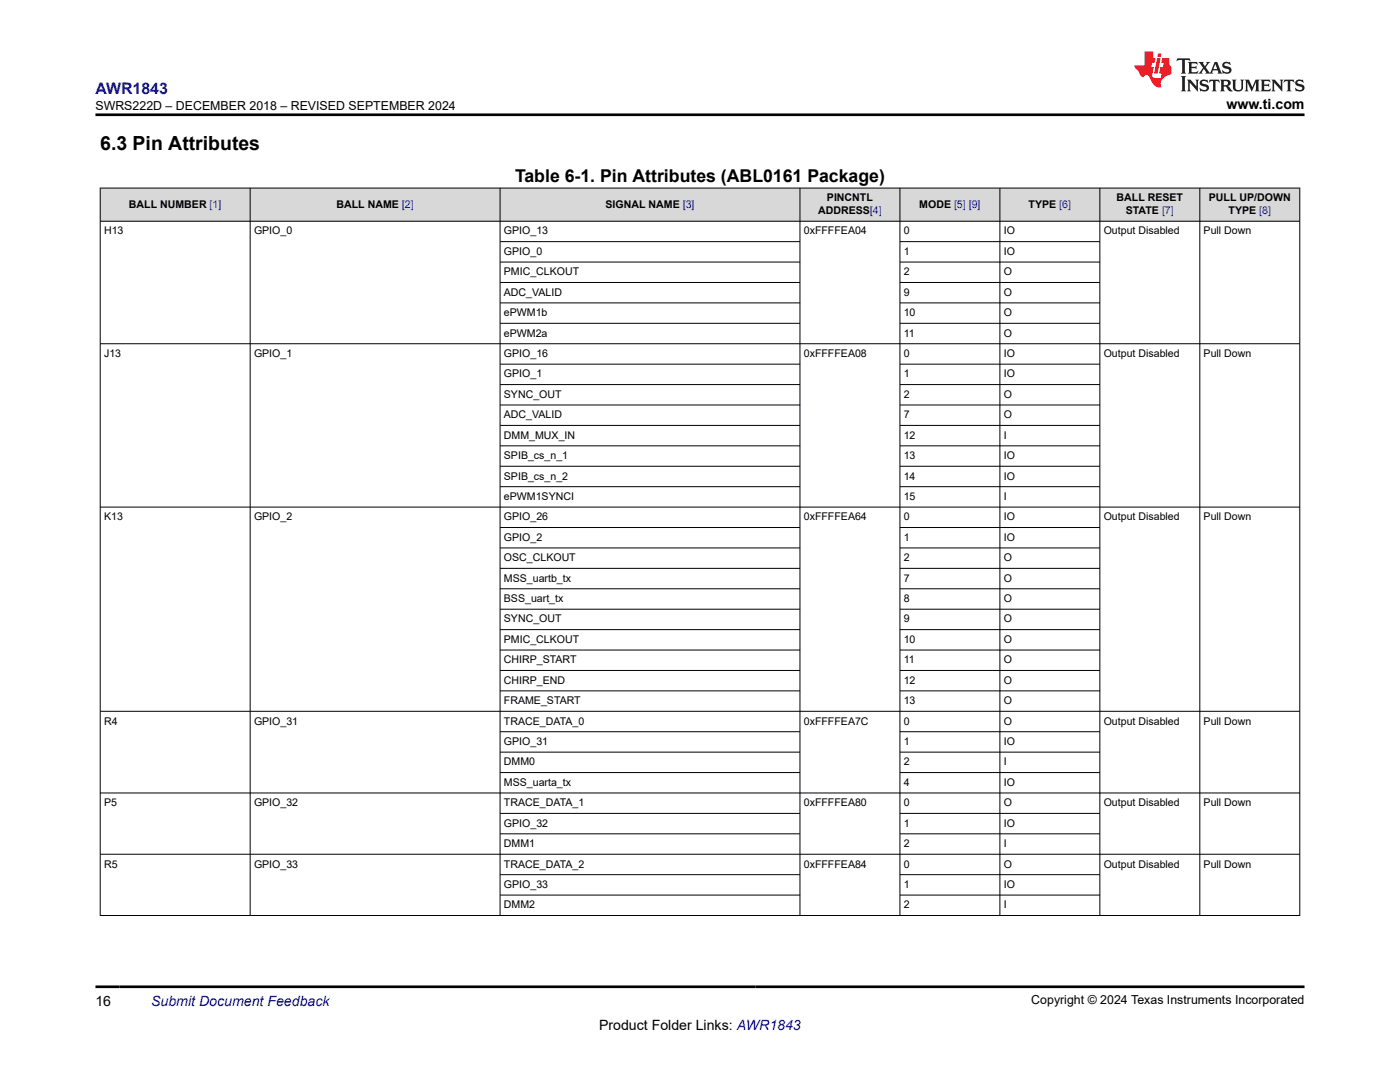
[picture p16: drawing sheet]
<svg xmlns="http://www.w3.org/2000/svg" width="279mm" height="216mm" viewBox="0 0 279 216" stroke-linecap="round" stroke-linejoin="round" font-family="sans-serif">
<defs><g id="words">
<text font-size="3.9" x="20" y="29.9">6.3 Pin Attributes</text>
<text font-size="3.5" x="102.8" y="36.4">Table 6-1. Pin Attributes (ABL0161 Package)</text>
<text font-size="3.2" fill="#00f" x="19" y="18.7">AWR1843</text>
<g font-size="2.8">
<text x="244.8" y="21.8">www.ti.com</text>
<text x="19" y="200.7">16</text>
<text x="119.6" y="205.5">Product Folder Links: AWR1843</text>
</g>
<text font-size="2.8" fill="#00f" x="30.2" y="200.7">Submit Document Feedback</text>
<g font-size="2.5">
<text x="19" y="21.9">SWRS222D – DECEMBER 2018 – REVISED SEPTEMBER 2024</text>
<text x="205.8" y="200.4">Copyright © 2024 Texas Instruments Incorporated</text>
</g>
<g font-size="2.1">
<text x="25.7" y="41.4">BALL NUMBER [1]</text>
<text x="67.2" y="41.4">BALL NAME [2]</text>
<text x="120.8" y="41.4">SIGNAL NAME [3]</text>
<text x="165" y="40.2">PINCNTL</text>
<text x="183.5" y="41.4">MODE [5] [9]</text>
<text x="205.3" y="41.4">TYPE [6]</text>
<text x="222.8" y="40.2">BALL RESET</text>
<text x="241.3" y="40.2">PULL UP/DOWN</text>
<text x="20.8" y="46.8">H13</text>
<text x="50.7" y="46.8">GPIO_0</text>
<text x="100.6" y="46.8">GPIO_13</text>
<text x="160.4" y="46.8">0xFFFFEA04</text>
<text x="163.3" y="42.7">ADDRESS[4]</text>
<text x="180.4" y="46.8">0</text>
<text x="200.3" y="46.8">IO</text>
<text x="220.3" y="46.8">Output Disabled</text>
<text x="224.7" y="42.7">STATE [7]</text>
<text x="240.2" y="46.8">Pull Down</text>
<text x="245.2" y="42.7">TYPE [8]</text>
<text x="100.6" y="50.9">GPIO_0</text>
<text x="180.4" y="50.9">1</text>
<text x="200.3" y="50.9">IO</text>
<text x="100.6" y="54.9">PMIC_CLKOUT</text>
<text x="100.6" y="59">ADC_VALID</text>
<text x="180.4" y="54.9">2</text>
<text x="180.4" y="59">9</text>
<text x="200.3" y="54.9">O</text>
<text x="200.3" y="59">O</text>
<text x="100.6" y="63.1">ePWM1b</text>
<text x="180.4" y="63.1">10</text>
<text x="200.3" y="63.1">O</text>
<text x="20.8" y="71.2">J13</text>
<text x="50.7" y="71.2">GPIO_1</text>
<text x="100.6" y="67.2">ePWM2a</text>
<text x="100.6" y="71.2">GPIO_16</text>
<text x="160.4" y="71.2">0xFFFFEA08</text>
<text x="180.4" y="67.2">11</text>
<text x="180.4" y="71.2">0</text>
<text x="200.3" y="67.2">O</text>
<text x="200.3" y="71.2">IO</text>
<text x="220.3" y="71.2">Output Disabled</text>
<text x="240.2" y="71.2">Pull Down</text>
<text x="100.6" y="75.3">GPIO_1</text>
<text x="180.4" y="75.3">1</text>
<text x="200.3" y="75.3">IO</text>
<text x="100.6" y="79.4">SYNC_OUT</text>
<text x="100.6" y="83.5">ADC_VALID</text>
<text x="180.4" y="79.4">2</text>
<text x="180.4" y="83.5">7</text>
<text x="200.3" y="79.4">O</text>
<text x="200.3" y="83.5">O</text>
<text x="100.6" y="87.5">DMM_MUX_IN</text>
<text x="180.4" y="87.5">12</text>
<text x="200.3" y="87.5">I</text>
<text x="100.6" y="91.6">SPIB_cs_n_1</text>
<text x="100.6" y="95.7">SPIB_cs_n_2</text>
<text x="180.4" y="91.6">13</text>
<text x="180.4" y="95.7">14</text>
<text x="200.3" y="91.6">IO</text>
<text x="200.3" y="95.7">IO</text>
<text x="100.6" y="99.8">ePWM1SYNCI</text>
<text x="180.4" y="99.8">15</text>
<text x="200.3" y="99.8">I</text>
<text x="20.8" y="103.8">K13</text>
<text x="50.7" y="103.8">GPIO_2</text>
<text x="100.6" y="103.8">GPIO_26</text>
<text x="100.6" y="107.9">GPIO_2</text>
<text x="160.4" y="103.8">0xFFFFEA64</text>
<text x="180.4" y="103.8">0</text>
<text x="180.4" y="107.9">1</text>
<text x="200.3" y="103.8">IO</text>
<text x="200.3" y="107.9">IO</text>
<text x="220.3" y="103.8">Output Disabled</text>
<text x="240.2" y="103.8">Pull Down</text>
<text x="100.6" y="112">OSC_CLKOUT</text>
<text x="180.4" y="112">2</text>
<text x="200.3" y="112">O</text>
<text x="100.6" y="116.1">MSS_uartb_tx</text>
<text x="180.4" y="116.1">7</text>
<text x="200.3" y="116.1">O</text>
<text x="100.6" y="120.1">BSS_uart_tx</text>
<text x="100.6" y="124.2">SYNC_OUT</text>
<text x="180.4" y="120.1">8</text>
<text x="180.4" y="124.2">9</text>
<text x="200.3" y="120.1">O</text>
<text x="200.3" y="124.2">O</text>
<text x="100.6" y="128.3">PMIC_CLKOUT</text>
<text x="180.4" y="128.3">10</text>
<text x="200.3" y="128.3">O</text>
<text x="100.6" y="132.4">CHIRP_START</text>
<text x="100.6" y="136.4">CHIRP_END</text>
<text x="180.4" y="132.4">11</text>
<text x="180.4" y="136.4">12</text>
<text x="200.3" y="132.4">O</text>
<text x="200.3" y="136.4">O</text>
<text x="100.6" y="140.5">FRAME_START</text>
<text x="180.4" y="140.5">13</text>
<text x="200.3" y="140.5">O</text>
<text x="20.8" y="144.6">R4</text>
<text x="50.7" y="144.6">GPIO_31</text>
<text x="100.6" y="144.6">TRACE_DATA_0</text>
<text x="100.6" y="148.7">GPIO_31</text>
<text x="160.4" y="144.6">0xFFFFEA7C</text>
<text x="180.4" y="144.6">0</text>
<text x="180.4" y="148.7">1</text>
<text x="200.3" y="144.6">O</text>
<text x="200.3" y="148.7">IO</text>
<text x="220.3" y="144.6">Output Disabled</text>
<text x="240.2" y="144.6">Pull Down</text>
<text x="100.6" y="152.7">DMM0</text>
<text x="180.4" y="152.7">2</text>
<text x="200.3" y="152.7">I</text>
<text x="20.8" y="160.9">P5</text>
<text x="50.7" y="160.9">GPIO_32</text>
<text x="100.6" y="156.8">MSS_uarta_tx</text>
<text x="100.6" y="160.9">TRACE_DATA_1</text>
<text x="160.4" y="160.9">0xFFFFEA80</text>
<text x="180.4" y="156.8">4</text>
<text x="180.4" y="160.9">0</text>
<text x="200.3" y="156.8">IO</text>
<text x="200.3" y="160.9">O</text>
<text x="220.3" y="160.9">Output Disabled</text>
<text x="240.2" y="160.9">Pull Down</text>
<text x="100.6" y="165">GPIO_32</text>
<text x="180.4" y="165">1</text>
<text x="200.3" y="165">IO</text>
<text x="20.8" y="173.1">R5</text>
<text x="50.7" y="173.1">GPIO_33</text>
<text x="100.6" y="169">DMM1</text>
<text x="100.6" y="173.1">TRACE_DATA_2</text>
<text x="160.4" y="173.1">0xFFFFEA84</text>
<text x="180.4" y="169">2</text>
<text x="180.4" y="173.1">0</text>
<text x="200.3" y="169">I</text>
<text x="200.3" y="173.1">O</text>
<text x="220.3" y="173.1">Output Disabled</text>
<text x="240.2" y="173.1">Pull Down</text>
<text x="100.6" y="177.2">GPIO_33</text>
<text x="180.4" y="177.2">1</text>
<text x="200.3" y="177.2">IO</text>
<text x="100.6" y="181.2">DMM2</text>
<text x="180.4" y="181.2">2</text>
<text x="200.3" y="181.2">I</text>
</g>
</g></defs>
<g fill="#d8d8d8">
<path d="M20 37.5h239.4v6.6h-239.4z" fill-rule="evenodd"/>
<path d="M20.1 37.6h29.8v6.5h-29.8z" fill-rule="evenodd"/>
<path d="M50 37.6h49.7v6.5h-49.7z" fill-rule="evenodd"/>
<path d="M99.9 37.6h59.7v6.5h-59.7z" fill-rule="evenodd"/>
<path d="M159.7 37.6h19.8v6.5h-19.8z" fill-rule="evenodd"/>
<path d="M179.7 37.6h19.8v6.5h-19.8z" fill-rule="evenodd"/>
<path d="M199.6 37.6h19.8v6.5h-19.8z" fill-rule="evenodd"/>
<path d="M219.6 37.6h19.8v6.5h-19.8z" fill-rule="evenodd"/>
<path d="M239.5 37.6h19.8v6.5h-19.8z" fill-rule="evenodd"/>
</g>
<g fill="none" stroke="#000" stroke-width=".2">
<path d="M19.9 37.5h239.6M20 37.5v145.2M49.9 37.5v145.2M99.8 37.5v145.2M159.6 37.5v145.2M179.6 37.5v145.2M199.6 37.5v145.2M219.5 37.5v145.2M239.5 37.5v145.2M259.4 37.5v145.2M19.9 44.1h239.6M99.8 48.2h59.9"/>
<path d="M99.8 52.3h59.9M99.8 56.4h59.9M179.6 48.2h40M179.6 52.3h40M179.6 56.4h40M19.9 68.6h239.6M99.8 60.4h59.9M99.8 64.5h59.9M99.8 72.7h59.9M99.8 76.7h59.9M179.6 60.4h40M179.6 64.5h40"/>
<path d="M179.6 72.7h40M179.6 76.7h40M99.8 80.8h59.9M99.8 84.9h59.9M99.8 89h59.9M99.8 93h59.9M99.8 97.1h59.9M179.6 80.8h40M179.6 84.9h40M179.6 89h40M179.6 93h40M179.6 97.1h40"/>
<path d="M19.9 101.2h239.6M99.8 105.3h59.9M99.8 109.3h59.9M99.8 113.4h59.9M99.8 117.5h59.9M179.6 105.3h40M179.6 109.3h40M179.6 113.4h40M179.6 117.5h40M99.8 121.6h59.9M99.8 125.6h59.9M99.8 129.7h59.9"/>
<path d="M99.8 133.8h59.9M99.8 137.9h59.9M179.6 121.6h40M179.6 125.6h40M179.6 129.7h40M179.6 133.8h40M179.6 137.9h40M19.9 141.9h239.6M19.9 158.2h239.6M99.8 146h59.9M99.8 150.1h59.9M99.8 154.2h59.9"/>
<path d="M179.6 146h40M179.6 150.1h40M179.6 154.2h40M19.9 170.5h239.6M99.8 162.3h59.9M99.8 166.4h59.9M99.8 174.5h59.9M99.8 178.6h59.9M179.6 162.3h40M179.6 166.4h40M179.6 174.5h40M179.6 178.6h40"/>
<path d="M19.9 182.7h239.6"/>
</g>
<path d="M235 11.6l-.2 .6 .5-.2h.6v.1v2.2l-.2 .4h1l-.2-.4v-2.2v-.1h.5l.6 .2-.2-.6zM237.1 12.4l.2 .3v1.6l-.2 .4h1.9l.1-.6a1.08 1.08 0 0 1-1.3 .2v-.7h.6l.4 .2v-.7l-.4 .2h-.6v-.5l.2-.2a1 1 0 0 1 1 .3l-.1-.5zM239.2 12.4l.9 1.1-1 1.2h.9l-.2-.2 .5-.8 .4 .8-.2 .2h1.6l-.2-.2 .2-.5h.9l.1 .5-.1 .2h.9l-.2-.4-.8-1.9h-.5l-.9 2.1-.9-1.1 .9-1h-.8l.2 .2-.4 .6-.4-.6 .2-.2zM242.5 12.8l.4 1h-.7zM244.2 12.5a.65 .65 0 0 0-.2 .7 .65 .65 0 0 0 .6 .5l.6 .1 .1 .3a.79 .79 0 0 1-.7 .4 .79 .79 0 0 1-.7-.5l.1 .7 .2-.1a.93 .93 0 0 0 1.1 0 .93 .93 0 0 0 .4-.9 1.46 1.46 0 0 0-1.2-.6l-.1-.3a1.09 1.09 0 0 1 1.2 .2l-.2-.6-.1 .1-.5-.2zM235.7 15.2l.2 .4v2.2l-.2 .4h1l-.2-.4v-2.2l.2-.4zM236.9 15.9l.2 .4v1.5l-.2 .4h.8l-.3-.4 .1-1.3 1.6 1.8v-2l.2-.4h-.7l.1 .2 .1 1.1-1.2-1.3zM239.7 16a.65 .65 0 0 0-.2 .8 .65 .65 0 0 0 .6 .4l.6 .2 .1 .2a.79 .79 0 0 1-.7 .4 .79 .79 0 0 1-.7-.5l.1 .7 .2-.1a.93 .93 0 0 0 1.1 .1 .93 .93 0 0 0 .4-1 1.46 1.46 0 0 0-1.2-.5l-.1-.4a1.09 1.09 0 0 1 1.2 .2l-.1-.6-.2 .1-.5-.1zM241.4 15.9l-.1 .6a.63 .63 0 0 1 .8-.3v1.6l-.3 .4h1l-.2-.4v-1.6a.66 .66 0 0 1 .8 .3l-.1-.6zM243.5 15.9l.2 .4v1.5l-.2 .4h1l-.2-.2-.1-.7h.5l.1 .2a.79 .79 0 0 0 1.2 .6l-1-.9a.61 .61 0 0 0 .6-.6 .61 .61 0 0 0-.5-.7zM244.3 16.2h.1a.47 .47 0 0 1 .5 .1 .47 .47 0 0 1 .1 .5l-.1 .1-.7 .1zM245.8 15.9l.2 .2a2.27 2.27 0 0 0 .4 2 1.04 1.04 0 0 0 1.7-.7v-1.3l.2-.2h-.8l.2 .4v1.1a.6 .6 0 0 1-.6 .6 .6 .6 0 0 1-.6-.6v-1.1l.3-.4zM248.4 15.9l.2 .4v1.5l-.2 .4h.8l-.3-.4v-1.4l.9 1.9 .9-1.9v1.4l-.3 .4h1l-.2-.4v-1.5l.2-.4h-.8l-.7 1.5-.6-1.5zM251.6 15.9l.2 .4v1.5l-.2 .4h1.9l.1-.6a1.09 1.09 0 0 1-1.3 .2v-.7h.6l.4 .2v-.6l-.4 .2h-.6v-.6l.2-.1a1.01 1.01 0 0 1 1 .3l-.1-.6zM253.7 15.9l.3 .4v1.5l-.3 .4h.8l-.2-.4v-1.3l1.6 1.8v-2l.2-.4h-.7l.2 .2v1.1l-1.2-1.3zM256.3 15.9l-.1 .6a.63 .63 0 0 1 .8-.3v1.6l-.3 .4h1l-.2-.4v-1.6a.66 .66 0 0 1 .8 .3l-.1-.6zM258.7 16a.65 .65 0 0 0-.2 .8 .65 .65 0 0 0 .6 .4l.6 .2 .2 .2a.79 .79 0 0 1-.7 .4 .79 .79 0 0 1-.7-.5l.1 .7 .2-.1a.93 .93 0 0 0 1 .1 .93 .93 0 0 0 .5-1 1.46 1.46 0 0 0-1.3-.5v-.4a1.09 1.09 0 0 1 1.2 .2l-.2-.6-.2 .1-.5-.1z" fill="#231f20"/>
<path d="M228.4 10.3v2.7h-2l.1 .4 .8 1a.95 .95 0 0 0 1 .9 .59 .59 0 0 1 .5-.4 .59 .59 0 0 1 .5 .3l.4 .8a1.59 1.59 0 0 0 2.1 1.4 1.61 1.61 0 0 1 1-2.3l1-.3-.1-1.5a1.59 1.59 0 0 1-.3-1.7h-1.5l-.2 .9h.6l-.2 .9h-.5l-.2 .9v.3l.4 .1-.1 .9h-.7a.73 .73 0 0 1-1-.7l.3-1.5h-.5l.1-.9h.5l.2-.9h-.5v-1.3zM230.9 11.6l-.6 3.1h.7l.6-3.1zM231.1 10.7l-.1 .6h.7l.1-.6z" fill="#ed1c24"/>
<path d="M19 22.9h241.3M19 196.9h241.3" fill="none" stroke="#000" stroke-width=".53"/>
<use href="#words"/>
</svg>
